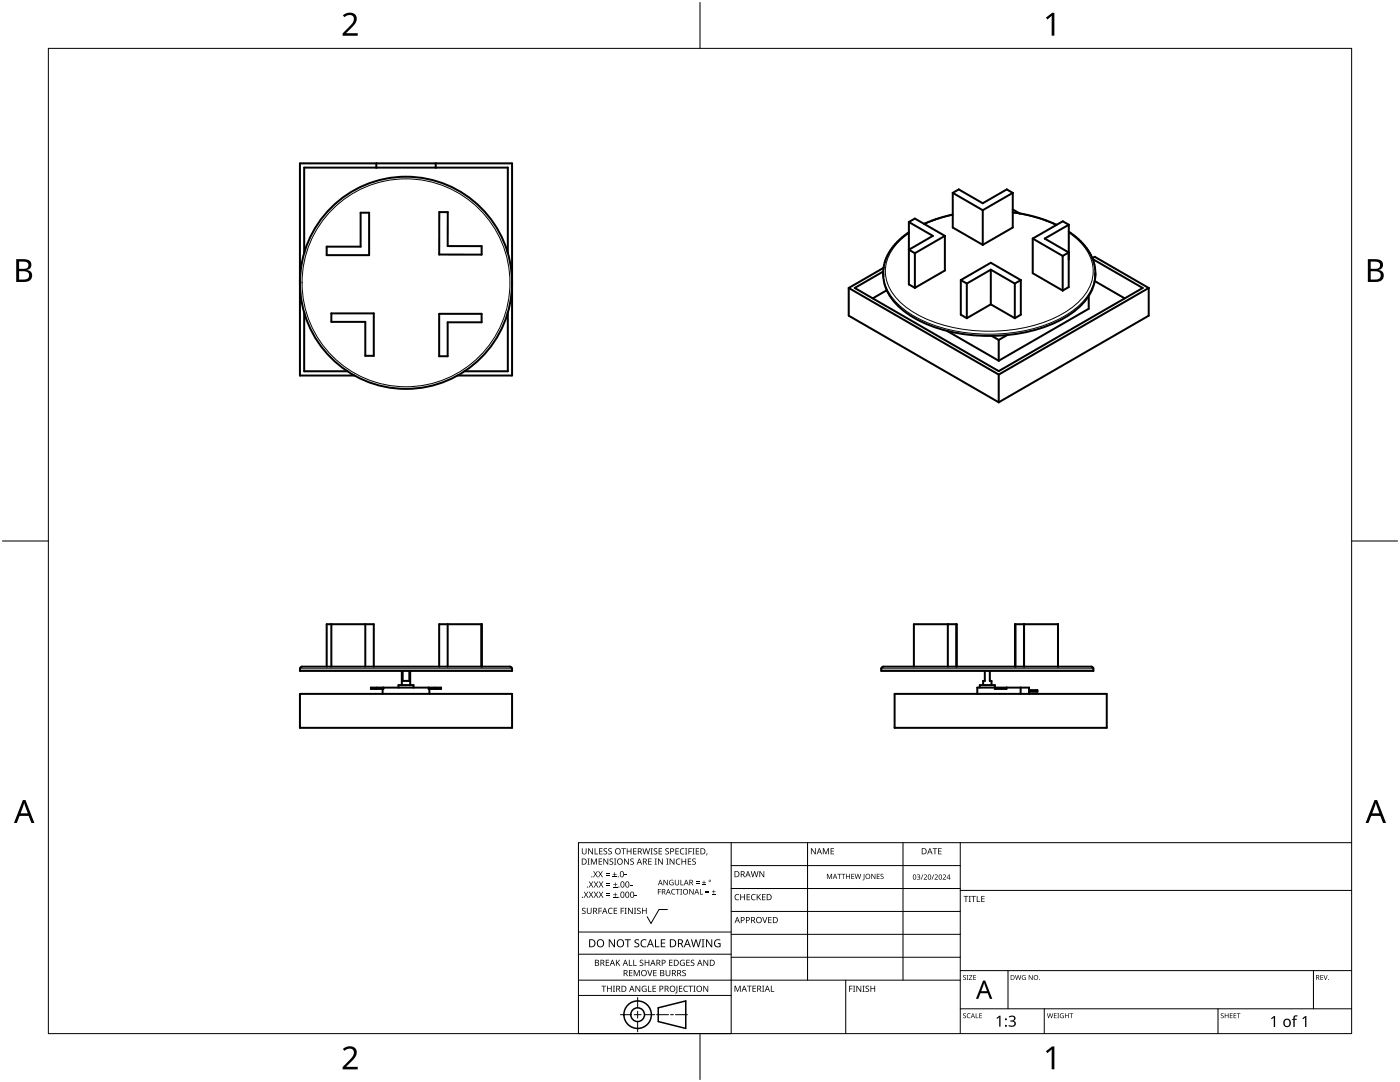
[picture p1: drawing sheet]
<svg xmlns="http://www.w3.org/2000/svg" width="279mm" height="216mm" viewBox="0 0 279 216" stroke-linecap="round" stroke-linejoin="round" font-family="sans-serif">
<g fill="none" stroke="#000" stroke-width=".4">
<path d="M75.1 32.6v.8M87 32.6v.8M190.1 38.5v6.9l6 3.5M190.1 38.5l1.2-.7 4.8 2.8 4.8-2.8 1.2 .7M190.1 38.5l6 3.4M202.1 38.5v6.9l-6 3.5M202.1 38.5l-6 3.4M60.7 50.5v-17.1h40.6v17.1M72 42.4h1.7v8.5h-8.5v-1.7h6.8zM87.7 42.3h1.7l-.1 6.8h6.8v1.7h-8.4zM169.4 57.5v5.5l29.9 17.3M169.4 57.5l29.9 17.2"/>
<path d="M176.3 54.5a9.3 9.3 0 0 0 4.3 7.7 29.2 29.2 0 0 0 18.9 4.8 26.1 26.1 0 0 0 15.9-5.7 8.8 8.8 0 0 0 3.2-6.8M176.3 53.7v1.5M176.3 53.4v.3M176.3 53.4l-6.9 4.1M177 57.9l-2.8 1.6M181.4 46.4l-2 1.5-1.5 1.8-1.1 1.9-.5 1.8M181.4 44.3v12.4l1.2 .7M181.4 44.3l1.2-.7 6 3.5M181.4 44.3l4.8 2.8-4.8 2.7 1.2 .7M182.6 50.5v6.9M188.6 47.1l-6 3.4M188.6 47.1v6.9l-6 3.4"/>
<path d="M190.1 42.8l-2.9 .8-2.8 1.1M191.8 55.9v6.9l1.1 .7M191.8 55.9l5.9-3.5 6 3.5M191.8 55.9l1.1 .7M192.9 56.6v6.9M196.1 41.9v7M197.7 53.8v6.9M197.7 53.8l-4.8 2.8M197.7 53.8l4.8 2.8M202.1 41.8l1.4 .8M202.1 42.4l1.4 .2M202.5 56.6v6.9"/>
<path d="M203.5 42.6l3.9 .9 3.5 1.4M203.7 55.9v6.9l-1.2 .7M203.7 55.9l-1.2 .7M206.1 47.6v6.9l6 3.5M206.1 47.6l6 3.5M212.1 51.1v6.9M213.3 44.8v12.5l-1.2 .7M213.3 44.8l-1.2-.6-6 3.4M213.3 44.8l-4.8 2.8 4.8 2.8-1.2 .7M213.3 51.8h.1M213.3 46.2l1.6 1.3 1.3 1.2 1 1.4 .8 1.4M217.3 59.1v2.5l-18 10.4"/>
<path d="M218 51.5l.5-.3 10.8 6.3M218 51.5l.1 .2M218.1 51.7l10 5.8-28.8 16.6-28.7-16.6 5.7-3.3M218.1 51.7l.1 .2a7.5 7.5 0 0 1 .4 3.3M218.5 56.1l6 3.4M229.3 57.5v5.5l-30 17.3M229.3 57.5l-30 17.2M60.7 62.4v11.7h8.6M66.1 62.5h8.5v8.5h-1.7v-6.8h-6.8zM70.7 74.9h-10.8v-42.3h42.3v42.3h-10.9M87.6 62.6h8.5v1.7h-6.8v6.8h-1.7zM101.3 62.4v11.7h-8.6"/>
<path d="M189 66l10.3 6M197.7 60.7l-4.8 2.8M197.7 60.7l4.8 2.8M197.9 67l1.4 .8M199.3 67.8v4.2M199.3 74.7v5.6M201 66.9l-1.7 .9M59.9 138.5h42.3v6.7h-42.3zM59.9 133.2l.4-.2h41.5l.3 .2 .1 .7h-42.3zM65.2 133v-8.4h9.4v8.4M66.1 124.6v8.4M72.9 124.6v8.4"/>
<path d="M76.4 137.5v1M76.5 137.2v.3h-2.5v-.3h14v.3h-2.5v-.3M79.5 137.2v-.5h3v.5M80.2 133.9v2.8M80.4 133.9v2h1.3v-2M81.9 133.9v2.8M85.7 137.5v1M87.6 133v-8.4h8.5v8.4M89.3 124.6v8.4M96.1 124.6v8.4M176.1 133.1l41.7-.1 .3 .2 .1 .7h-42.3v-.5zM178.5 138.5h42.4v6.7h-42.4z"/>
<path d="M182.4 133v-8.4h8.5v8.4M189.2 124.6v8.4M190.9 124.6v8.4M195 138.5v-1.3h10.4v1.3M195.5 137.2v-.5h3v.8h2.4v-.3M196.5 133.9v2h-.3v.8M197.5 133.9v2h.4v.8M202.6 133v-8.4h8.5v8.4M202.7 124.6v8.4M203.7 137.2v1.3M204.4 124.6v8.4M205.4 137.7h1.6v.3h-1.6"/>
<circle cx="81" cy="56.4" r="21.2"/>
</g>
<g fill="none" stroke="#000" stroke-width=".2">
<path d="M190.1 42.9a27.5 27.5 0 0 0-5.6 1.8M202.1 42.4a28.8 28.8 0 0 1 8.6 2.5M213.3 46.4a9.7 9.7 0 0 1 4.9 7.7 10 10 0 0 1-5.5 8.1 31.8 31.8 0 0 1-22.9 3.1 20.6 20.6 0 0 1-10.9-5.8 7.7 7.7 0 0 1 .1-10.9l2.4-2.1M218.6 55.2a10.2 10.2 0 0 1-5.3 7.3 32.1 32.1 0 0 1-21.9 3.7 23.3 23.3 0 0 1-12.2-5.5 9.3 9.3 0 0 1-2.9-5.5M59.9 133.4h42.3M75.2 137.2v.3M86.9 137.2v.3M175.9 133.4h42.3"/>
<circle cx="81" cy="56.4" r="20.7"/>
</g>
<path d="M9.7 9.7h260v196.5h-260z" fill="none" stroke="#000" stroke-width=".2"/>
<path d="M139.7 .5v9.2M.5 108h9.2M269.7 108h9.2M139.7 206.2v9.2" fill="none" stroke="#000" stroke-width=".2"/>
<g fill="#000">
<path d="M68.4 3.1a1.64 1.64 0 0 1 2.8 .4 2.52 2.52 0 0 1-1.2 2.2l-.9 .9h2.3v.5h-3v-.4l1.2-1.2a1.95 1.95 0 0 0 .9-2.2 1.23 1.23 0 0 0-1.8 .1zM208.7 3.5l1.3-.9h.4v4.5h-.5v-4l-.9 .8zM68.4 209.3a1.64 1.64 0 0 1 2.8 .4 2.52 2.52 0 0 1-1.2 2.2l-.9 1h2.3v.5h-3v-.5l1.2-1.2a1.95 1.95 0 0 0 .9-2.1 1.23 1.23 0 0 0-1.8 .1zM208.7 209.8l1.3-1h.4v4.6h-.5v-4l-.9 .7z"/>
<path d="M3.2 51.7h1.3a1.28 1.28 0 0 1 1.7 1.3 1.04 1.04 0 0 1-.8 .9 1.23 1.23 0 0 1 1 1.5 1.23 1.23 0 0 1-1.6 .9h-1.6zM3.8 54.1v1.7h.9a.86 .86 0 0 0 1.1-.9 .86 .86 0 0 0-1.1-.8zM3.8 52.2v1.4h.8a.78 .78 0 0 0 1.1-.7 .78 .78 0 0 0-1.1-.7z"/>
<path d="M273 51.7h1.3a1.28 1.28 0 0 1 1.7 1.3 1.04 1.04 0 0 1-.9 .9 1.23 1.23 0 0 1 1 1.5 1.23 1.23 0 0 1-1.5 .9h-1.6zM273.6 54.1v1.7h.9a.86 .86 0 0 0 1.1-.9 .86 .86 0 0 0-1.2-.8zM273.6 52.2v1.4h.8a.78 .78 0 0 0 1-.7 .78 .78 0 0 0-1.1-.7z"/>
<path d="M4.6 159.6h.5l1.8 4.6h-.6l-.6-1.4h-1.8l-.5 1.4h-.6zM4.8 160.2l-.7 2.1h1.4z"/>
<path d="M274.3 159.6h.5l1.8 4.6h-.6l-.5-1.4h-1.8l-.6 1.4h-.6zM274.6 160.2l-.7 2.1h1.4z"/>
</g>
<g fill="none" stroke="#000" stroke-width=".2">
<path d="M145.9 168.1v38.1h-30.5v-38.1h154.3M145.9 172.7h45.7M145.9 177.3h45.7M161.2 168.1v27.5M180.2 168.1v27.5M191.6 168.1v38.1M191.6 177.7h78.1M115.4 198.6h30.5M115.4 195.6h76.2M115.4 190.4h30.5M115.4 186h30.5M127.3 199v2.1"/>
<path d="M133.2 181.5h-1.7l-1.6 2.8-.7-1.4M145.9 181.9h45.7M145.9 186.4h45.7M145.9 191h45.7M168.8 195.6v10.6M191.6 193.7h78.1M201.2 193.7v7.6M262.1 193.7v7.6M123.8 202.5h2.1M126.6 202.5h1.3M127.3 201.8v1.4M127.3 203.8v2.1"/>
<path d="M128.6 202.5h2.1M131 202.5h2.4M133.8 202.5h.6M134.8 202.5h2.4M191.6 201.3h78.1M208.4 201.3v4.9M243.1 201.3v4.9"/>
</g>
<g fill="#000">
<path d="M116.1 169.3h.2v.8a.32 .32 0 0 0 .3 .3 .32 .32 0 0 0 .3-.3v-.8h.2v.8a.47 .47 0 0 1-.5 .4 .47 .47 0 0 1-.5-.5zM116.5 177.9h.2l.3 .5 .3-.5h.1l-.4 .6 .4 .6h-.1l-.3-.5-.4 .5h-.1l.4-.6zM117.3 171.3h.4l-.1 .1v1l.1 .1h-.4l.1-.1v-1zM117.4 169.3h.2l.6 1v-1h.1v1.2h-.1l-.7-1v1h-.1zM117.5 177.9h.2l.3 .5 .3-.5h.1l-.4 .6 .4 .6h-.1l-.4-.5-.3 .5h-.1l.4-.6zM117.5 175.9h.2l.3 .5 .3-.5h.1l-.4 .6 .5 .6h-.2l-.3-.5-.4 .5h-.1l.4-.6zM117.9 171.3h.3l.3 1 .4-1h.2v1.2h-.1v-1l-.4 1h-.1l-.4-1v1h-.2zM118.7 169.3h.1v1h.6v.2h-.7zM118.4 173.8h.1l.3 .5 .3-.5h.2l-.4 .6 .4 .7h-.1l-.4-.6-.3 .6h-.1l.4-.7zM118.5 177.9h.2l.2 .5 .3-.5h.2l-.4 .6 .4 .6h-.1l-.4-.5-.3 .5h-.1l.4-.6zM118.5 175.9h.2l.3 .5 .3-.5h.1l-.4 .6 .4 .6h-.1l-.3-.5-.4 .5h-.1l.4-.6zM119.5 171.3h.7v.1h-.6v.4h.5v.2h-.5v.4h.6v.1h-.7z"/>
<path d="M119.6 169.3h.6v.1h-.5v.4h.5v.1h-.5v.4h.5v.2h-.6zM119.4 173.8h.1l.3 .5 .3-.5h.2l-.4 .6 .4 .7h-.1l-.4-.6-.3 .6h-.2l.5-.7zM119.5 177.9h.1l.3 .5 .3-.5h.2l-.4 .6 .4 .6h-.1l-.4-.5-.3 .5h-.1l.4-.6zM119.5 175.9h.2l.3 .5 .3-.5h.1l-.4 .6 .4 .6h-.1l-.4-.5-.3 .5h-.1l.4-.6zM120.9 174.6h.8v.1h-.8zM120.9 174.2h.8v.1h-.8zM121 178.7h.8v.1h-.8zM121 178.3h.8v.1h-.8zM121 176.6h.8v.1h-.8zM121 176.3h.8v.1h-.8zM120.5 169.4l.4-.1h.3l-.1 .1a.25 .25 0 0 0-.4-.1 .25 .25 0 0 0 0 .4 .4 .4 0 0 1 .5 .3 .4 .4 0 0 1-.3 .5 .4 .4 0 0 1-.5-.2h.2a.27 .27 0 0 0 .4-.1 .27 .27 0 0 0-.3-.3l-.2-.2zM120.4 171.3h.2l.6 1v-1h.2v1.2h-.2l-.6-1v1h-.2z"/>
<path d="M121.4 169.4l.5-.1h.2v.1a.25 .25 0 0 0-.4-.1 .25 .25 0 0 0 0 .4 .4 .4 0 0 1 .4 .3 .4 .4 0 0 1-.2 .5 .4 .4 0 0 1-.5-.2h.1a.27 .27 0 0 0 .5-.1 .27 .27 0 0 0-.4-.3l-.2-.2zM122.3 174.9h.8v.2h-.8zM122.4 179h.8v.1h-.8zM122.4 177h.8v.1h-.8zM121.7 171.4l.4-.1 .3 .1-.1 .1a.25 .25 0 0 0-.4-.1 .25 .25 0 0 0 0 .4 .4 .4 0 0 1 .5 .3 .4 .4 0 0 1-.3 .5 .4 .4 0 0 1-.5-.3l.2 .1a.27 .27 0 0 0 .4-.2 .27 .27 0 0 0-.3-.3l-.2-.2zM122.6 174h.1v.4h.4v.1h-.4v.4h-.1v-.4h-.3v-.1h.3zM122.7 178.1h.1v.4h.4v.1h-.4v.3h-.1v-.3h-.3v-.1h.3zM122.7 176.1h.2v.3h.3v.2h-.3v.3h-.2v-.3h-.3v-.2h.3zM122.5 171.3h.5l-.2 .1v1l.2 .1h-.5l.2-.1v-1zM124 169.3h.9v.1h-.4v1.1h-.1v-1.1h-.4zM124.7 174.5h.4v.2h-.4zM124.6 171.3h.1l.7 1v-1h.1v1.2h-.2l-.6-1v1h-.1z"/>
<path d="M125.7 176.6h.5v.1h-.5zM125.1 169.3h.1v.5h.7v-.5h.1v1.2h-.1v-.6h-.7v.6h-.1zM125.8 171.4l.5-.1 .2 .1v.1a.25 .25 0 0 0-.4-.1 .25 .25 0 0 0 0 .4 .4 .4 0 0 1 .4 .3 .4 .4 0 0 1-.2 .5 .4 .4 0 0 1-.5-.3l.1 .1a.27 .27 0 0 0 .5-.2 .27 .27 0 0 0-.4-.3l-.2-.2zM126.7 178.6h.4v.2h-.4zM126.4 169.3h.6v.1h-.5v.4h.5v.1h-.5v.4h.5v.2h-.6zM128.2 169.3h.2l.2 1 .3-1h.2l.2 1 .3-1h.1l-.3 1.2h-.1l-.3-1.1-.3 1.1h-.2zM129.4 171.3h.6v.1h-.5v.4h.5v.2h-.5v.4h.5v.1h-.6zM129.8 169.3h.5l-.2 .1v1l.2 .1h-.5l.2-.1v-1zM130.7 171.3h.4l-.1 .1v1l.1 .1h-.4l.1-.1v-1zM130.5 169.4l.4-.1h.3l-.1 .1a.25 .25 0 0 0-.4-.1 .25 .25 0 0 0 0 .4 .4 .4 0 0 1 .5 .3 .4 .4 0 0 1-.3 .5 .4 .4 0 0 1-.5-.2h.2a.27 .27 0 0 0 .4-.1 .27 .27 0 0 0-.3-.3l-.2-.2zM131.3 177.4h.6v.1h-.5v.4h.5v.1h-.5v.5h-.1zM131.4 169.3h.7v.1h-.5v.4h.5v.1h-.5v.4h.5v.2h-.7z"/>
<path d="M131.3 171.3h.2l.7 1-.1-1h.2v1.2h-.2l-.6-1v1h-.2zM132.4 175.6h.2l.6 .9v-.9h.1v1h-.2l-.6-.9v.9h-.1zM133 171.3h.4l-.1 .1v1l.1 .1h-.4l.1-.1v-1zM132.8 169.4l.4-.1h.3l-.1 .1a.25 .25 0 0 0-.3-.1 .25 .25 0 0 0 0 .4 .4 .4 0 0 1 .4 .3 .4 .4 0 0 1-.3 .5 .4 .4 0 0 1-.4-.2h.1a.27 .27 0 0 0 .5-.1 .27 .27 0 0 0-.4-.3l-.2-.2zM133.7 175.7l.5-.2 .2 .1v.1a.45 .45 0 0 0-.7 .4 .45 .45 0 0 0 .6 .4v-.3h-.2v-.1h.3v.5a.6 .6 0 0 1-.8-.1 .6 .6 0 0 1 .1-.8zM134.1 177.5l.4-.1h.3l-.1 .2a.44 .44 0 0 0-.6 .4 .44 .44 0 0 0 .6 .3 .52 .52 0 0 1-.7 0 .52 .52 0 0 1 .1-.8zM133.6 171.3h.2l.7 1v-1h.1v1.2h-.2l-.6-1v1h-.2zM134.9 177.4h.8v.1h-.4v1h-.1v-1h-.3zM135 171.5l.5-.2 .3 .1-.1 .1a.49 .49 0 0 0-.7 .4 .49 .49 0 0 0 .7 .5 .52 .52 0 0 1-.6 0 .52 .52 0 0 1-.2-.6zM134.8 169.3h.7v.1h-.6v.4h.5v.1h-.5v.4h.6v.2h-.7zM134.7 175.6h.1v.7a.28 .28 0 0 0 .3 .2 .28 .28 0 0 0 .3-.2v-.7h.1v.7a.42 .42 0 0 1-.4 .4 .42 .42 0 0 1-.4-.4zM135.8 175.6h.1v.9h.5v.1h-.6z"/>
<path d="M135.8 177.4h.3l-.1 .1v.9l.1 .1h-.3l.1-.1v-.9zM135.8 169.4l.5-.2 .3 .1-.1 .1a.49 .49 0 0 0-.7 .5 .49 .49 0 0 0 .8 .4 .52 .52 0 0 1-.7 .1 .52 .52 0 0 1-.2-.6zM136 171.3h.2v.5h.6v-.5h.1v1.2h-.1v-.5h-.6v.5h-.2zM136.7 169.3h.5l-.2 .1v1l.2 .1h-.5l.2-.1v-1zM137.4 169.3h.7v.1h-.6v.4h.5v.2h-.5v.5h-.1zM137.3 171.3h.6v.1h-.5v.4h.5v.2h-.5v.4h.5v.1h-.6zM137.6 177.4h.1l.6 .9v-.9h.1v1.1h-.1l-.6-.9v.9h-.1zM138.2 169.3h.4l-.1 .1v1l.1 .1h-.4l.1-.1v-1zM138.9 176.2h.7v.1h-.7zM138.9 175.9h.7v.1h-.7zM138.2 171.4l.4-.1 .3 .1-.1 .1a.25 .25 0 0 0-.4-.1 .25 .25 0 0 0 0 .4 .4 .4 0 0 1 .5 .3 .4 .4 0 0 1-.3 .5 .4 .4 0 0 1-.5-.3l.2 .1a.27 .27 0 0 0 .4-.2 .27 .27 0 0 0-.3-.3l-.2-.2zM138.9 169.3h.6v.1h-.5v.4h.5v.1h-.5v.4h.5v.2h-.6z"/>
<path d="M139.7 177.4h.1v1h.5v.1h-.6zM140.1 176.5h.8v.1h-.8zM140.4 175.7h.2v.3h.3v.2h-.3v.3h-.2v-.3h-.3v-.2h.3zM140.8 178h.7v.2h-.7zM140.8 177.7h.7v.1h-.7zM141 170.3h.2l-.3 .4zM142.1 178.4h.7v.1h-.7zM142.4 177.6h.1v.3h.3v.1h-.3v.3h-.1v-.3h-.3v-.1h.3zM146.8 178.6l.4-.2 .3 .1v.1a.49 .49 0 0 0-.7 .4 .49 .49 0 0 0 .7 .5 .52 .52 0 0 1-.7 0 .52 .52 0 0 1-.2-.6zM147.7 178.4h.2v.5h.6v-.5h.2v1.2h-.2v-.5h-.6v.5h-.2zM149 178.4h.7v.1h-.5v.4h.4v.2h-.4v.4h.5v.1h-.7zM150 178.6l.5-.2 .3 .1-.1 .1a.49 .49 0 0 0-.7 .4 .49 .49 0 0 0 .8 .5 .52 .52 0 0 1-.7 0 .52 .52 0 0 1-.2-.6z"/>
<path d="M149.8 173.8h.2l.2 1.1 .3-1.1h.2l.3 1.1 .2-1.1h.2l-.3 1.2h-.2l-.3-1-.3 1h-.1zM151 178.4h.2v.6l.5-.6h.2l-.5 .5 .5 .7h-.2l-.4-.6-.1 .6h-.2zM151.6 173.8h.1l.7 1v-1h.1v1.2h-.2l-.6-1v1h-.1zM152.1 178.4h.7v.1h-.6v.4h.5v.2h-.5v.4h.6v.1h-.7zM161.8 169.3h.2l.7 1v-1h.1v1.2h-.2l-.6-1v1h-.2zM164.2 169.3h.2l.4 .9 .4-.9h.2v1.2h-.1v-1.1l-.4 1.1h-.1l-.4-1.1v1.1h-.2zM165 174.4h.2l.3 .8 .4-.8h.2v1h-.2v-.9l-.4 .9-.3-.9v.9h-.2zM165.8 169.3h.6v.1h-.5v.4h.5v.1h-.5v.4h.5v.2h-.6zM167.1 174.4h.8v.1h-.3v.9h-.2v-.9h-.3zM167.9 174.4h.8v.1h-.3v.9h-.2v-.9h-.3zM168.8 174.4h.2v.4h.5v-.4h.1v1h-.1v-.5h-.5v.5h-.2zM169.9 174.4h.6v.1h-.5v.3h.4v.1h-.4v.4h.5v.1h-.6z"/>
<path d="M170.6 174.4h.1l.2 .8 .2-.8h.2l.2 .8 .2-.8h.2l-.3 1h-.1l-.3-.9-.2 .9h-.2zM172.4 174.4h.1v1l-.3 .3-.1-.2 .3-.1zM173.9 174.4h.1l.6 .8v-.8h.1v1h-.1l-.6-.9v.9h-.1zM175 174.4h.5v.1h-.4v.3h.4v.1h-.4v.4h.4v.1h-.5zM175.8 174.5l.3-.1h.2v.1a.24 .24 0 0 0-.3-.1 .24 .24 0 0 0-.1 .3 .24 .24 0 0 0 .3 .2 .33 .33 0 0 1 .1 .5 .33 .33 0 0 1-.5 0v-.1a.26 .26 0 0 0 .3 0 .26 .26 0 0 0 .1-.3 .26 .26 0 0 0-.3-.1zM183 174.6a.32 .32 0 0 1 .5-.1 .32 .32 0 0 1 0 .5h-.1a.32 .32 0 0 1 .2 .4 .32 .32 0 0 1-.5 .1l-.1-.1a.26 .26 0 0 0 .4 .1 .26 .26 0 0 0 0-.4l-.3-.2a.23 .23 0 0 0 .4 0 .23 .23 0 0 0-.1-.4 .23 .23 0 0 0-.3 .2zM184.1 174.5h.2l-.4 1h-.1zM184.4 174.6a.37 .37 0 0 1 .6 0 .37 .37 0 0 1-.3 .6l-.2 .2h.5v.1h-.7l.3-.4a.27 .27 0 0 0 .3-.3 .27 .27 0 0 0-.4-.2zM186.3 174.5h.1l-.4 1h-.1zM186.1 169.3h.9v.1h-.3v1.1h-.2v-1.1h-.4zM186.5 174.6a.37 .37 0 0 1 .6 0 .37 .37 0 0 1-.2 .6l-.2 .2h.5v.1h-.7l.3-.4a.27 .27 0 0 0 .3-.3 .27 .27 0 0 0-.4-.2zM187.2 169.3h.7v.1h-.5v.4h.5v.1h-.5v.4h.5v.2h-.7z"/>
<path d="M188.2 174.6a.37 .37 0 0 1 .6 0 .37 .37 0 0 1-.3 .6l-.2 .2h.5v.1h-.7l.3-.4a.27 .27 0 0 0 .3-.3 .27 .27 0 0 0-.4-.2zM192.3 178.8h.9v.1h-.3v1.1h-.2v-1.1h-.4zM193.3 178.8h.5l-.2 .1v1l.2 .1h-.5l.2-.1v-1zM193.8 178.8h1v.1h-.4v1.1h-.2v-1.1h-.4zM194.9 178.8h.2v1.1h.5v.1h-.7zM195.8 178.8h.7v.1h-.5v.4h.5v.1h-.5v.5h.5v.1h-.7zM116.2 181.3l.4-.2 .3 .1-.1 .1a.25 .25 0 0 0-.4-.1 .25 .25 0 0 0 0 .4 .4 .4 0 0 1 .5 .3 .4 .4 0 0 1-.3 .5 .4 .4 0 0 1-.5-.2h.2a.27 .27 0 0 0 .4-.1 .27 .27 0 0 0-.3-.3l-.2-.2zM117.1 181.1h.2v.8a.32 .32 0 0 0 .3 .3 .32 .32 0 0 0 .3-.3v-.8h.2v.8a.47 .47 0 0 1-.5 .5 .47 .47 0 0 1-.5-.5zM119.4 181.1h.7v.2h-.5v.4h.5v.1h-.5v.6h-.2zM120 196.7h1v.1h-.4v1.1h-.2v-1.1h-.4zM120.9 191.5h.7v.1h-.6v.4h.5v.2h-.5v.4h.6v.1h-.7zM121.5 181.3l.4-.2 .4 .1-.1 .1a.49 .49 0 0 0-.7 .5 .49 .49 0 0 0 .7 .4 .52 .52 0 0 1-.6 .1 .52 .52 0 0 1-.3-.6z"/>
<path d="M121.1 196.7h.2v.5h.6v-.5h.2v1.2h-.2v-.6h-.6v.6h-.2zM121.5 187.4h.2l.9 1.3v-1.3h.1v1.6h-.2l-.8-1.3v1.3h-.2zM122.3 196.7h.4l-.1 .1v1l.1 .1h-.4l.2-.1v-1zM122.5 181.1h.7v.2h-.6v.4h.5v.1h-.5v.4h.6v.2h-.7zM122.9 191.5h.2v.6l.5-.6h.2l-.5 .5 .5 .7h-.2l-.4-.6-.1 .6h-.2zM123.9 181.1h.6v.2h-.5v.4h.5v.1h-.5v.6h-.1zM124.7 181.1h.4l-.2 .2v.9l.2 .2h-.4l.1-.2v-.9zM124.7 187.4h1.2v.2h-.5v1.4h-.2v-1.4h-.5zM125.5 191.5h.2v1.1h.5v.1h-.7zM125.5 193.6h.7v.1h-.5v.4h.5v.1h-.5v.4h.5v.2h-.7zM125.3 181.1h.2l.7 1.1-.1-1.1h.2v1.3h-.2l-.6-1v1h-.2zM126.4 191.5h.1v1.1h.6v.1h-.7z"/>
<path d="M126.5 181.1h.5l-.2 .2v.9l.2 .2h-.5l.2-.2v-.9zM126.5 193.6h.2l.4 1 .4-1h.2v1.2h-.2v-1.1l-.4 1.1h-.1l-.4-1.1v1.1h-.1zM126.7 187.6l.3-.2 .6 .1-.2 .1a.33 .33 0 0 0-.6 .2 .33 .33 0 0 0 .4 .4 .47 .47 0 0 1 .4 .6 .47 .47 0 0 1-.7 .2h-.3v-.2h.2a.35 .35 0 0 0 .6-.2 .35 .35 0 0 0-.5-.4l-.3-.2zM126.8 196.7h.2l.6 1v-1h.2v1.2h-.2l-.7-1 .1 1h-.2zM127.2 181.3l.4-.2 .3 .1-.1 .1a.25 .25 0 0 0-.4-.1 .25 .25 0 0 0 0 .4 .4 .4 0 0 1 .5 .3 .4 .4 0 0 1-.3 .5 .4 .4 0 0 1-.5-.2h.2a.27 .27 0 0 0 .4-.1 .27 .27 0 0 0-.3-.3l-.2-.2zM127.7 191.6l.4-.1 .3 .1-.1 .1a.25 .25 0 0 0-.3-.1 .25 .25 0 0 0 0 .4 .4 .4 0 0 1 .4 .3 .4 .4 0 0 1-.3 .5 .4 .4 0 0 1-.4-.3l.1 .1a.27 .27 0 0 0 .5-.2 .27 .27 0 0 0-.4-.3l-.2-.2zM128 187.6l.6-.2 .4 .1-.1 .2a.63 .63 0 0 0-.9 .5 .63 .63 0 0 0 1 .6v.2a.83 .83 0 0 1-1.1-.3 .83 .83 0 0 1 .1-1.1zM128.2 196.8l.6-.1 .2 .1v.1a.5 .5 0 0 0-.8 .4 .5 .5 0 0 0 .7 .5v-.4h-.3v-.1h.4v.6a.66 .66 0 0 1-.8-.2 .66 .66 0 0 1 0-.9zM128.1 181.1h.2v.6h.6v-.6h.2v1.3h-.2v-.6h-.6v.6h-.2zM129.2 193.6h.1l.4 1 .3-1h.2l-.4 1.2h-.2zM129.3 196.7h.2v1.1h.5v.1h-.7zM128.7 191.5h.1v.5h.6v-.5h.2v1.2h-.2v-.5h-.6v.5h-.1z"/>
<path d="M130.7 187.4h.2v1.4h.7v.2h-.9zM130.2 196.7h.7v.1h-.5v.4h.5v.1h-.5v.5h.5v.1h-.7zM130.4 193.6h.6v.1h-.5v.4h.5v.1h-.5v.4h.5v.2h-.6zM131.9 187.4h.9v.2h-.7v.5h.6v.2h-.6v.5h.7v.2h-.9zM132.8 193.6h.2v.7a.32 .32 0 0 0 .3 .4 .32 .32 0 0 0 .3-.4v-.7h.2v.7a.47 .47 0 0 1-.5 .5 .47 .47 0 0 1-.5-.5zM133.5 191.5h.7v.1h-.5v.4h.5v.2h-.5v.4h.5v.1h-.7zM135 196.7h.2v1.3l-.1 .2h-.3l-.1-.1 .3-.2zM135.5 196.7h.7v.1h-.5v.4h.4v.1h-.4v.5h.5v.1h-.7zM135.8 191.7l.5-.2 .4 .1-.1 .1a.5 .5 0 0 0-.8 .4 .5 .5 0 0 0 .7 .5v-.4h-.2v-.1h.4v.6a.66 .66 0 0 1-.9-.1 .66 .66 0 0 1 0-.9zM136.2 193.7l.4-.2 .3 .1-.1 .1a.25 .25 0 0 0-.4-.1 .25 .25 0 0 0 0 .4 .4 .4 0 0 1 .5 .3 .4 .4 0 0 1-.3 .5 .4 .4 0 0 1-.5-.2h.2a.27 .27 0 0 0 .5-.1 .27 .27 0 0 0-.4-.3l-.2-.2zM136.5 196.8l.5-.1 .3 .1-.1 .1a.49 .49 0 0 0-.7 .4 .49 .49 0 0 0 .8 .4 .52 .52 0 0 1-.7 .1 .52 .52 0 0 1-.2-.6zM137 191.5h.6v.1h-.5v.4h.5v.2h-.5v.4h.5v.1h-.6z"/>
<path d="M137.4 196.7h.9v.1h-.4v1.1h-.1v-1.1h-.4zM137.9 191.6l.4-.1 .3 .1-.1 .1a.25 .25 0 0 0-.4-.1 .25 .25 0 0 0 0 .4 .4 .4 0 0 1 .5 .3 .4 .4 0 0 1-.3 .5 .4 .4 0 0 1-.5-.3l.2 .1a.27 .27 0 0 0 .4-.2 .27 .27 0 0 0-.3-.3l-.2-.2zM138.4 196.7h.4l-.1 .1v1l.1 .1h-.4l.1-.1v-1zM137.9 187.4h.2l.3 1.4 .4-1.4h.2l.4 1.4 .3-1.4h.2l-.4 1.6h-.2l-.4-1.3-.4 1.3h-.2zM140 187.4h.6l-.2 .2v1.3l.2 .1h-.6l.2-.1v-1.3zM140.4 196.7h.1l.7 1v-1h.1v1.2h-.1l-.7-1v1h-.1zM140.4 191.5h.2l.6 1v-1h.1v1.2h-.1l-.7-1v1h-.1zM140.9 187.4h.2l.9 1.3v-1.3h.1v1.6h-.2l-.8-1.3v1.3h-.2zM142.7 187.6l.7-.2 .4 .1-.1 .2a.65 .65 0 0 0-1 .5 .65 .65 0 0 0 .9 .6v-.4h-.3v-.2h.5v.7a.86 .86 0 0 1-1.1-.1 .86 .86 0 0 1 0-1.2zM146.6 196.7h.2l.4 1 .4-1h.2v1.2h-.1v-1.1l-.4 1.1h-.2l-.4-1.1v1.1h-.1zM149.1 196.7h.9v.1h-.4v1.1h-.1v-1.1h-.4zM150.2 196.7h.7v.1h-.6v.4h.5v.1h-.5v.5h.6v.1h-.7z"/>
<path d="M152.1 183h.2l.3 1 .4-1h.1l-.4 1.2h-.1zM152.1 196.7h.4l-.1 .1v1l.1 .1h-.4l.1-.1v-1zM153.8 196.7h.2v1.1h.5v.1h-.7zM153.3 183h.7v.1h-.5v.4h.5v.1h-.5v.5h.5v.1h-.7zM169.5 196.7h.6v.1h-.5v.5h.5v.1h-.5v.5h-.1zM170.2 196.7h.5l-.2 .1v1l.2 .1h-.5l.2-.1v-1zM170.9 196.7h.2l.6 1v-1h.2v1.2h-.2l-.6-1v1h-.2zM172.1 196.7h.5l-.2 .1v1l.2 .1h-.5l.2-.1v-1zM172.8 196.8l.4-.1h.2v.2a.25 .25 0 0 0-.4-.1 .25 .25 0 0 0 0 .4 .4 .4 0 0 1 .5 .3 .4 .4 0 0 1-.3 .4 .4 .4 0 0 1-.5-.2l.2 .1a.27 .27 0 0 0 .4-.2 .27 .27 0 0 0-.3-.3l-.3-.2zM173.7 196.7h.2v.5h.6v-.5h.2v1.2h-.2v-.6h-.6v.6h-.2zM192.2 194.7l.4-.1h.2l-.1 .1a.24 .24 0 0 0-.3 0 .24 .24 0 0 0-.1 .3 .24 .24 0 0 0 .4 .1 .31 .31 0 0 1 0 .4 .31 .31 0 0 1-.5-.1 .24 .24 0 0 0 .3 .1 .24 .24 0 0 0 .1-.3l-.4-.3zM192.9 194.6h.4l-.1 .1v.7l.1 .1h-.4l.1-.1v-.7z"/>
<path d="M193.4 194.6h.6l-.5 .8h.6v.1h-.7l.5-.8h-.5zM194.2 194.6h.6v.1h-.4v.3h.4v.1h-.4v.3h.4v.1h-.6zM202.6 194.6h.1l.2 .8 .2-.8h.2l.2 .8 .2-.8h.1l-.2 .9h-.2l-.2-.8-.2 .8h-.2zM204 194.7l.4-.1h.3l-.1 .1a.4 .4 0 0 0-.6 .4 .4 .4 0 0 0 .6 .3v-.3l-.2-.1h.3v.5a.53 .53 0 0 1-.7-.1 .53 .53 0 0 1 0-.7zM205.3 194.6h.1l.6 .8v-.8h.1v.9h-.2l-.5-.8v.8h-.1zM263.5 194.6h.6v.1h-.5v.3h.4v.1h-.4v.3h.5v.1h-.6zM264.1 194.6h.2l.2 .8 .3-.8h.2l-.4 .9h-.1zM192.2 202.3l.4-.1h.2l-.1 .1a.24 .24 0 0 0-.3 0 .24 .24 0 0 0-.1 .3 .24 .24 0 0 0 .4 .1 .31 .31 0 0 1 0 .5 .31 .31 0 0 1-.5-.2 .24 .24 0 0 0 .3 .1 .24 .24 0 0 0 .1-.3l-.4-.2zM193.1 202.3l.3-.1h.3l-.1 .1a.39 .39 0 0 0-.5 .4 .39 .39 0 0 0 .5 .3 .46 .46 0 0 1-.6 0 .46 .46 0 0 1 .1-.7zM194.7 202.2h.1v.8h.5v.2h-.6zM195.4 202.2h.6v.1h-.4v.3h.4v.1h-.4v.4h.4v.1h-.6zM198.9 203.1l.6-.4h.2v2.2h-.3v-1.9l-.4 .3z"/>
<path d="M201.3 202.9a.73 .73 0 0 1 .9-.3 .73 .73 0 0 1 .4 .8l-.4 .3a.62 .62 0 0 1 .5 .8 .62 .62 0 0 1-.8 .4l-.6-.1v-.3l.3 .1a.49 .49 0 0 0 .7 0 .49 .49 0 0 0 0-.7l-.7-.1v-.2a.46 .46 0 0 0 .7 0 .46 .46 0 0 0-.1-.7h-.3l-.5 .2zM209 202.2h.1l.2 .8 .2-.8h.1l.3 .8 .2-.8h.1l-.3 1h-.1l-.2-.9-.3 .9h-.1zM210.3 202.2h.6v.1h-.4v.3h.3v.1h-.3v.4h.4v.1h-.6zM211 202.2h.4l-.2 .1v.8l.2 .1h-.4l.1-.1v-.8zM211.6 202.3l.7-.1-.1 .1a.4 .4 0 0 0-.6 .4 .4 .4 0 0 0 .6 .3v-.2l-.2-.2h.3v.5a.53 .53 0 0 1-.7-.1 .53 .53 0 0 1 0-.7zM212.5 202.2h.2v.4h.5v-.4h.1v1h-.1v-.5h-.5v.5h-.2zM213.4 202.2h.8v.1h-.3v.9h-.2v-.9h-.3zM243.7 202.3l.3-.1h.2v.1a.24 .24 0 0 0-.3 0 .24 .24 0 0 0-.1 .3 .24 .24 0 0 0 .3 .1 .31 .31 0 0 1 0 .5 .31 .31 0 0 1-.5-.2 .24 .24 0 0 0 .4 .1 .24 .24 0 0 0 0-.3l-.3-.2zM244.4 202.2h.2v.4h.5v-.4h.1v1h-.1v-.5h-.5v.5h-.2zM245.4 202.2h.6v.1h-.4v.3h.4v.1h-.4v.4h.4v.1h-.6zM246.2 202.2h.5v.1h-.4v.3h.4v.1h-.4v.4h.4v.1h-.5zM246.8 202.2h.8v.1h-.3v.9h-.2v-.9h-.3z"/>
<path d="M253.7 203.2l.6-.5h.2v2.2h-.3v-1.9l-.4 .4zM258.2 202.7l.3-.1h.5l-.1 .3-.4-.1-.1 .2v.3h.4v.2h-.4v1.4h-.3v-1.4h-.3l.3-.2zM259.9 203.2l.6-.5h.2v2.2h-.2v-1.9l-.5 .4z"/>
<path d="M116.1 171.3h.4a.61 .61 0 0 1 .6 .6 .61 .61 0 0 1-.6 .6h-.4zM116.3 171.4v1h.1a.48 .48 0 0 0 .5-.5 .48 .48 0 0 0-.4-.5z"/>
<path d="M122.7 169.9a.61 .61 0 0 1 1.2 0 .61 .61 0 0 1-1.2 0zM122.9 169.9a.45 .45 0 0 0 .9 0 .45 .45 0 0 0-.9 0z"/>
<path d="M123.1 171.9a.61 .61 0 0 1 1.2 0 .61 .61 0 0 1-1.2 0zM123.3 171.9a.45 .45 0 0 0 .9 0 .45 .45 0 0 0-.9 0z"/>
<path d="M123.9 173.9a.5 .5 0 0 1 .6 .1 .5 .5 0 0 1 0 .7 .44 .44 0 0 1-.6 .3 .44 .44 0 0 1-.2-.6zM123.9 174a.48 .48 0 0 0-.1 .6 .48 .48 0 0 0 .5 .3v-.8l-.1-.1z"/>
<path d="M124 178a.5 .5 0 0 1 .6 .1 .5 .5 0 0 1 0 .6 .44 .44 0 0 1-.6 .4 .44 .44 0 0 1-.2-.6zM124.1 178.1a.48 .48 0 0 0-.2 .6 .48 .48 0 0 0 .5 .3v-.8l-.1-.2z"/>
<path d="M124 176a.5 .5 0 0 1 .6 .1 .5 .5 0 0 1 0 .6 .44 .44 0 0 1-.6 .4 .44 .44 0 0 1-.2-.7zM124.1 176.1a.48 .48 0 0 0-.2 .5 .48 .48 0 0 0 .5 .3v-.7l-.1-.2z"/>
<path d="M124.9 178a.5 .5 0 0 1 .7 .1 .5 .5 0 0 1 0 .6 .44 .44 0 0 1-.6 .4 .44 .44 0 0 1-.2-.6zM125 178.1a.48 .48 0 0 0-.1 .6 .48 .48 0 0 0 .4 .3l.1-.8-.2-.2z"/>
<path d="M124.9 176a.5 .5 0 0 1 .7 .1 .5 .5 0 0 1 0 .6 .44 .44 0 0 1-.6 .4 .44 .44 0 0 1-.2-.7zM125 176.1a.48 .48 0 0 0-.1 .5 .48 .48 0 0 0 .5 .3v-.7l-.1-.2z"/>
<path d="M125.9 178a.5 .5 0 0 1 .6 .1 .5 .5 0 0 1 0 .6 .44 .44 0 0 1-.5 .4 .44 .44 0 0 1-.2-.6zM126 178.1a.48 .48 0 0 0-.2 .6 .48 .48 0 0 0 .5 .3l.1-.8-.2-.2z"/>
<path d="M127.3 169.3h.3a.35 .35 0 0 1 .5 .2 .35 .35 0 0 1-.3 .4l.4 .6h-.2l-.3-.5h-.3v.5h-.1zM127.4 169.4v.4h.2a.23 .23 0 0 0 .3-.2 .23 .23 0 0 0-.3-.2z"/>
<path d="M127.5 171.3h.2l.4 1.2h-.1l-.2-.4h-.4l-.2 .4h-.1zM127.6 171.5l-.2 .5h.4z"/>
<path d="M128.3 171.3h.3a.35 .35 0 0 1 .5 .2 .35 .35 0 0 1-.3 .5l.4 .5h-.2l-.3-.5h-.2v.5h-.2zM128.5 171.4v.5h.1a.23 .23 0 0 0 .3-.2 .23 .23 0 0 0-.3-.3z"/>
<path d="M131.7 175.5h.1l.5 1.1h-.2l-.1-.3h-.4l-.2 .3h-.1zM131.8 175.7l-.2 .5h.3z"/>
<path d="M132.1 177.4h.3a.31 .31 0 0 1 .4 .2 .31 .31 0 0 1-.2 .4l.3 .5h-.2l-.3-.5h-.2v.5h-.1zM132.2 177.5v.4h.2a.21 .21 0 0 0 .2-.2 .21 .21 0 0 0-.2-.2z"/>
<path d="M133.3 177.4h.1l.5 1.1h-.2l-.1-.4h-.4l-.2 .4h-.1zM133.4 177.5l-.2 .5h.4z"/>
<path d="M133.8 169.3h.3a.41 .41 0 0 1 .4 .5 .41 .41 0 0 1-.6 .2v.5h-.1zM133.9 169.4v.5a.29 .29 0 0 0 .5-.3 .29 .29 0 0 0-.5-.2z"/>
<path d="M136.9 175.5h.1l.4 1.1h-.1l-.1-.3h-.5l-.1 .3h-.1zM137 175.7l-.2 .5h.3z"/>
<path d="M136.2 177.9a.55 .55 0 0 1 1.1 0 .55 .55 0 0 1-1.1 0zM136.4 177.9a.45 .45 0 0 0 .9 0 .45 .45 0 0 0-.9 0z"/>
<path d="M137.6 175.6h.3a.31 .31 0 0 1 .4 .2 .31 .31 0 0 1-.2 .4l.3 .4h-.2l-.3-.4h-.2v.4h-.1zM137.7 175.7v.4h.2a.21 .21 0 0 0 .2-.2 .21 .21 0 0 0-.2-.2z"/>
<path d="M139 177.4h.1l.4 1.1h-.1l-.1-.4h-.5l-.1 .4h-.1zM139.1 177.5l-.2 .5h.3z"/>
<path d="M139.8 169.3h.4a.61 .61 0 0 1 .6 .6 .61 .61 0 0 1-.7 .6h-.3zM140 169.4v.9h.1a.48 .48 0 0 0 .5-.4 .48 .48 0 0 0-.4-.5z"/>
<path d="M141.4 175.8a.25 .25 0 0 1 .5 0 .25 .25 0 0 1-.5 0zM141.5 175.8a.15 .15 0 0 0 .3 0 .15 .15 0 0 0-.3 0z"/>
<path d="M146.6 173.8h.4a.61 .61 0 0 1 .6 .6 .61 .61 0 0 1-.7 .6h-.3zM146.7 174v.9h.2a.48 .48 0 0 0 .5-.5 .48 .48 0 0 0-.5-.4z"/>
<path d="M147.8 173.8h.4a.35 .35 0 0 1 .4 .3 .35 .35 0 0 1-.2 .4l.3 .5h-.2l-.3-.5h-.2v.5h-.2zM148 174v.4h.2a.23 .23 0 0 0 .3-.2 .23 .23 0 0 0-.3-.2z"/>
<path d="M149.2 173.8h.1l.5 1.2h-.1l-.2-.3h-.5l-.1 .3h-.2zM149.3 174l-.2 .5h.4z"/>
<path d="M153 178.4h.4a.61 .61 0 0 1 .6 .6 .61 .61 0 0 1-.6 .6h-.4zM153.2 178.5v1h.1a.48 .48 0 0 0 .5-.5 .48 .48 0 0 0-.4-.5z"/>
<path d="M163.4 169.2h.2l.5 1.3h-.2l-.2-.4h-.4l-.2 .4h-.1zM163.5 169.4l-.2 .6h.4z"/>
<path d="M166.6 174.4h.1l.4 1h-.1l-.1-.3h-.5l-.1 .3h-.1zM166.6 174.5l-.1 .5h.3z"/>
<path d="M172.6 174.9a.55 .55 0 0 1 1.1 0 .55 .55 0 0 1-1.1 0zM172.9 174.9a.38 .38 0 0 0 .7 0 .38 .38 0 0 0-.7 0z"/>
<path d="M182.3 174.6h.4l.2 .5a.38 .38 0 0 1-.5 .4 .38 .38 0 0 1-.2-.6zM182.4 174.6v.1a.39 .39 0 0 0-.1 .4 .39 .39 0 0 0 .3 .3 .4 .4 0 0 0 .2-.5 .4 .4 0 0 0-.4-.3z"/>
<path d="M184 169.3h.3a.61 .61 0 0 1 .6 .6 .61 .61 0 0 1-.6 .6h-.3zM184.1 169.4v.9h.2a.48 .48 0 0 0 .5-.4 .48 .48 0 0 0-.5-.5z"/>
<path d="M185.3 174.6h.4l.1 .5a.38 .38 0 0 1-.4 .4 .38 .38 0 0 1-.2-.6zM185.4 174.6l-.1 .1a.39 .39 0 0 0-.1 .4 .39 .39 0 0 0 .4 .3 .4 .4 0 0 0 .2-.5 .4 .4 0 0 0-.4-.3z"/>
<path d="M185.5 169.2h.1l.5 1.3h-.1l-.2-.4h-.5l-.1 .4h-.2zM185.6 169.4l-.2 .6h.4z"/>
<path d="M187.5 174.6h.4l.1 .5a.38 .38 0 0 1-.4 .4 .38 .38 0 0 1-.3-.6zM187.5 174.6v.1a.39 .39 0 0 0-.1 .4 .39 .39 0 0 0 .4 .3 .4 .4 0 0 0 .1-.5 .4 .4 0 0 0-.4-.3z"/>
<path d="M189.4 174.5h.1v.7h.2l-.2 .3h-.1v-.2h-.5zM189.4 174.6l-.4 .6h.4z"/>
<path d="M118.4 181.1h.3a.35 .35 0 0 1 .4 .3 .35 .35 0 0 1-.2 .4l.3 .6h-.1l-.3-.5h-.3v.5h-.1zM118.5 181.3v.4h.2a.23 .23 0 0 0 .3-.2 .23 .23 0 0 0-.3-.2z"/>
<path d="M118.7 191.5h.4a.31 .31 0 0 1 .4 .2 .31 .31 0 0 1-.2 .4 .33 .33 0 0 1 .3 .4 .33 .33 0 0 1-.4 .2h-.5zM118.9 192.2v.4h.2a.23 .23 0 0 0 .3-.2 .23 .23 0 0 0-.3-.2zM118.9 191.6v.4h.2a.21 .21 0 0 0 .3-.2 .21 .21 0 0 0-.3-.2z"/>
<path d="M117.6 187.4h.5a.79 .79 0 0 1 .7 .8 .79 .79 0 0 1-.8 .8h-.4zM117.8 187.6v1.2h.2a.62 .62 0 0 0 .6-.6 .62 .62 0 0 0-.6-.6z"/>
<path d="M119.8 191.5h.4a.35 .35 0 0 1 .4 .3 .35 .35 0 0 1-.2 .4l.3 .5h-.2l-.3-.5h-.2v.5h-.2zM120 191.6v.5h.2a.23 .23 0 0 0 .3-.2 .23 .23 0 0 0-.3-.3z"/>
<path d="M119.3 187.6a.77 .77 0 0 1 1.1 .1 .77 .77 0 0 1-.2 1.1 .77 .77 0 0 1-1-.2l-.1-.6zM119.5 187.7a.63 .63 0 0 0-.2 .8 .63 .63 0 0 0 .8 .3 .63 .63 0 0 0 .2-.9 .63 .63 0 0 0-.8-.2z"/>
<path d="M120.6 181.1h.2l.4 1.3h-.1l-.2-.4h-.4l-.2 .4h-.1zM120.7 181.3l-.2 .6h.4z"/>
<path d="M122.1 191.5h.2l.5 1.2h-.2l-.1-.3h-.5l-.2 .3h-.1zM122.2 191.7l-.2 .5h.4z"/>
<path d="M123 196.7h.3a.35 .35 0 0 1 .4 .2 .35 .35 0 0 1-.2 .5l.3 .5h-.1l-.3-.5h-.3v.5h-.1zM123.1 196.8v.5h.2a.23 .23 0 0 0 .3-.3 .23 .23 0 0 0-.3-.2z"/>
<path d="M123.3 187.6a.77 .77 0 0 1 1.1 .1 .77 .77 0 0 1-.2 1.1 .77 .77 0 0 1-1.1-.2v-.6zM123.5 187.7a.63 .63 0 0 0-.2 .8 .63 .63 0 0 0 .8 .3 .63 .63 0 0 0 .2-.9 .63 .63 0 0 0-.8-.2z"/>
<path d="M124.5 193.6h.3a.35 .35 0 0 1 .4 .2 .35 .35 0 0 1-.2 .4l.3 .6h-.1l-.3-.5h-.3v.5h-.1zM124.6 193.7v.4h.2a.23 .23 0 0 0 .3-.2 .23 .23 0 0 0-.3-.2z"/>
<path d="M124 196.7h.4a.61 .61 0 0 1 .6 .6 .61 .61 0 0 1-.6 .6h-.4zM124.2 196.8v1h.2a.48 .48 0 0 0 .5-.5 .48 .48 0 0 0-.5-.5z"/>
<path d="M124.7 191.5h.2l.4 1.2h-.1l-.2-.3h-.4l-.2 .3h-.1zM124.8 191.7l-.2 .5h.4z"/>
<path d="M126 196.7h.2l.4 1.2h-.1l-.2-.4h-.4l-.2 .4h-.1zM126.1 196.8l-.2 .6h.4z"/>
<path d="M127.9 194.2a.61 .61 0 0 1 1.2 0 .61 .61 0 0 1-1.2 0zM128.1 194.2a.45 .45 0 0 0 .9 0 .45 .45 0 0 0-.9 0z"/>
<path d="M129.7 187.4h.2l.6 1.6h-.2l-.2-.5h-.6l-.2 .5h-.2zM129.8 187.6l-.3 .7h.5z"/>
<path d="M130.2 191.5h.2l.4 1.2h-.1l-.2-.3h-.4l-.2 .3h-.1zM130.3 191.7l-.2 .5h.4z"/>
<path d="M131 191.5h.3a.35 .35 0 0 1 .5 .3 .35 .35 0 0 1-.3 .4l.4 .5h-.2l-.3-.5h-.2v.5h-.2zM131.2 191.6v.5h.1a.23 .23 0 0 0 .3-.2 .23 .23 0 0 0-.3-.3z"/>
<path d="M131.8 193.6h.3a.31 .31 0 0 1 .4 .1 .31 .31 0 0 1-.2 .4 .33 .33 0 0 1 .3 .4 .33 .33 0 0 1-.4 .3h-.4zM131.9 194.2v.4h.3a.23 .23 0 0 0 .2-.2 .23 .23 0 0 0-.3-.2zM131.9 193.7v.4h.2a.21 .21 0 0 0 .3-.2 .21 .21 0 0 0-.3-.2z"/>
<path d="M131.6 196.7h.3a.41 .41 0 0 1 .5 .5 .41 .41 0 0 1-.6 .2v.5h-.2zM131.8 196.8v.5a.29 .29 0 0 0 .4-.2 .29 .29 0 0 0-.4-.3z"/>
<path d="M132.6 196.7h.4a.35 .35 0 0 1 .4 .2 .35 .35 0 0 1-.2 .5l.3 .5h-.2l-.3-.5h-.2v.5h-.2zM132.8 196.8v.5h.2a.23 .23 0 0 0 .3-.3 .23 .23 0 0 0-.3-.2z"/>
<path d="M132.1 191.5h.3a.41 .41 0 0 1 .4 .5 .41 .41 0 0 1-.6 .3v.4h-.1zM132.2 191.6v.5a.29 .29 0 0 0 .5-.2 .29 .29 0 0 0-.5-.3z"/>
<path d="M134.1 193.6h.3a.35 .35 0 0 1 .5 .2 .35 .35 0 0 1-.3 .4l.4 .6h-.2l-.3-.5h-.2v.5h-.2zM134.3 193.7v.4h.1a.23 .23 0 0 0 .3-.2 .23 .23 0 0 0-.3-.2z"/>
<path d="M133.6 197.3a.61 .61 0 0 1 1.2 0 .61 .61 0 0 1-1.2 0zM133.8 197.3a.45 .45 0 0 0 .9 0 .45 .45 0 0 0-.9 0z"/>
<path d="M133.7 187.4h.5a.79 .79 0 0 1 .7 .8 .79 .79 0 0 1-.8 .8h-.4zM133.9 187.6v1.2h.2a.62 .62 0 0 0 .6-.6 .62 .62 0 0 0-.6-.6z"/>
<path d="M135.2 193.6h.3a.35 .35 0 0 1 .4 .2 .35 .35 0 0 1-.2 .4l.3 .6h-.2l-.2-.5h-.3v.5h-.1zM135.3 193.7v.4h.2a.23 .23 0 0 0 .3-.2 .23 .23 0 0 0-.3-.2z"/>
<path d="M134.5 191.5h.4a.61 .61 0 0 1 .6 .6 .61 .61 0 0 1-.7 .6h-.3zM134.6 191.6v1h.2a.48 .48 0 0 0 .5-.5 .48 .48 0 0 0-.5-.5z"/>
<path d="M135.3 187.4h.4a.45 .45 0 0 1 .6 .3 .45 .45 0 0 1-.3 .6l.4 .7h-.2l-.4-.6h-.3v.6h-.2zM135.5 187.6v.6h.2a.3 .3 0 0 0 .4-.3 .3 .3 0 0 0-.4-.3z"/>
<path d="M137.1 187.4h.2l.6 1.6h-.2l-.2-.5h-.7l-.1 .5h-.2zM137.2 187.6l-.3 .7h.5z"/>
<path d="M139.6 191.5h.1l.5 1.2h-.2l-.1-.3h-.5l-.1 .3h-.2zM139.7 191.7l-.2 .5h.4z"/>
<path d="M138.9 197.3a.61 .61 0 0 1 1.2 0 .61 .61 0 0 1-1.2 0zM139.1 197.3a.45 .45 0 0 0 .9 0 .45 .45 0 0 0-.9 0z"/>
<path d="M141.7 191.5h.3a.61 .61 0 0 1 .6 .6 .61 .61 0 0 1-.6 .6h-.3zM141.8 191.6v1h.2a.48 .48 0 0 0 .5-.5 .48 .48 0 0 0-.5-.5z"/>
<path d="M147.1 183h.1l.5 1.2h-.2l-.1-.4h-.5l-.2 .4h-.1zM147.1 183.1l-.2 .6h.4z"/>
<path d="M147.8 183h.4a.41 .41 0 0 1 .4 .5 .41 .41 0 0 1-.6 .2v.5h-.2zM148 183.1v.5a.29 .29 0 0 0 .5-.2 .29 .29 0 0 0-.5-.3z"/>
<path d="M148.5 196.7h.1l.5 1.2h-.2l-.1-.4h-.5l-.2 .4h-.1zM148.5 196.8l-.2 .6h.4z"/>
<path d="M148.9 183h.3a.41 .41 0 0 1 .4 .5 .41 .41 0 0 1-.6 .2v.5h-.1zM149 183.1v.5a.29 .29 0 0 0 .5-.2 .29 .29 0 0 0-.5-.3z"/>
<path d="M149.9 183h.3a.35 .35 0 0 1 .5 .2 .35 .35 0 0 1-.3 .5l.4 .5h-.2l-.3-.5h-.2v.5h-.2zM150.1 183.1v.5h.1a.23 .23 0 0 0 .3-.3 .23 .23 0 0 0-.3-.2z"/>
<path d="M151.1 196.7h.4a.35 .35 0 0 1 .4 .2 .35 .35 0 0 1-.2 .5l.3 .5h-.2l-.3-.5h-.2v.5h-.2zM151.3 196.8v.5h.2a.23 .23 0 0 0 .2-.3 .23 .23 0 0 0-.2-.2z"/>
<path d="M150.8 183.6a.61 .61 0 0 1 1.2 0 .61 .61 0 0 1-1.2 0zM151.1 183.6a.45 .45 0 0 0 .9 0 .45 .45 0 0 0-.9 0z"/>
<path d="M153.1 196.7h.1l.5 1.2h-.2l-.1-.4h-.5l-.2 .4h-.1zM153.1 196.8l-.2 .6h.4z"/>
<path d="M154.3 183h.3a.61 .61 0 0 1 .6 .6 .61 .61 0 0 1-.6 .6h-.3zM154.4 183.1v1h.2a.48 .48 0 0 0 .5-.5 .48 .48 0 0 0-.5-.5z"/>
<path d="M196.2 195.7h.4l1.4 3.6h-.4l-.5-1.1h-1.4l-.5 1.1h-.4zM196.4 196.1l-.6 1.7h1.2z"/>
<path d="M201.7 194.6h.3a.49 .49 0 0 1 .5 .5 .49 .49 0 0 1-.5 .4h-.3zM201.8 194.7v.7h.4l.1-.2v-.3z"/>
<path d="M206.2 195.1a.5 .5 0 0 1 1 0 .5 .5 0 0 1-1 0zM206.4 195.1a.36 .36 0 0 0 .7 0 .36 .36 0 0 0-.7 0z"/>
<path d="M262.7 194.6h.2a.28 .28 0 0 1 .4 .1 .28 .28 0 0 1-.2 .4l.3 .4h-.2l-.2-.4h-.2v.4h-.1zM262.8 194.7v.3h.1a.19 .19 0 0 0 .3-.2 .19 .19 0 0 0-.3-.1z"/>
<path d="M194.1 202.2l.5 1-.3-.3h-.3l-.3 .3zM194.2 202.3l-.2 .4h.3z"/>
<path d="M256.3 203.5a.81 .81 0 0 1 1.2 .1 .81 .81 0 0 1-.2 1.1 .81 .81 0 0 1-1.1-.2l-.1-.6zM256.6 203.6a.6 .6 0 0 0-.2 .8 .6 .6 0 0 0 .8 .2l.1-.2a.56 .56 0 0 0 0-.7 .56 .56 0 0 0-.7-.1z"/>
<circle cx="116.2" cy="179.1" r=".11"/>
<circle cx="117.2" cy="177" r=".11"/>
<circle cx="118.1" cy="175" r=".11"/>
<circle cx="123.4" cy="175" r=".11"/>
<circle cx="123.5" cy="179.1" r=".11"/>
<circle cx="123.5" cy="177" r=".11"/>
<circle cx="207.5" cy="195.5" r=".09"/>
<circle cx="265.1" cy="195.5" r=".09"/>
<circle cx="200.8" cy="204.7" r=".2"/>
<circle cx="200.8" cy="203.4" r=".2"/>
</g>
<g fill="none" stroke="#000" stroke-width=".3">
<path d="M131.4 201.1l5.5-1.4v5.5l-5.5-1.4z"/>
<circle cx="127.3" cy="202.5" r="1.37"/>
<circle cx="127.3" cy="202.5" r="2.74"/>
</g>
</svg>
